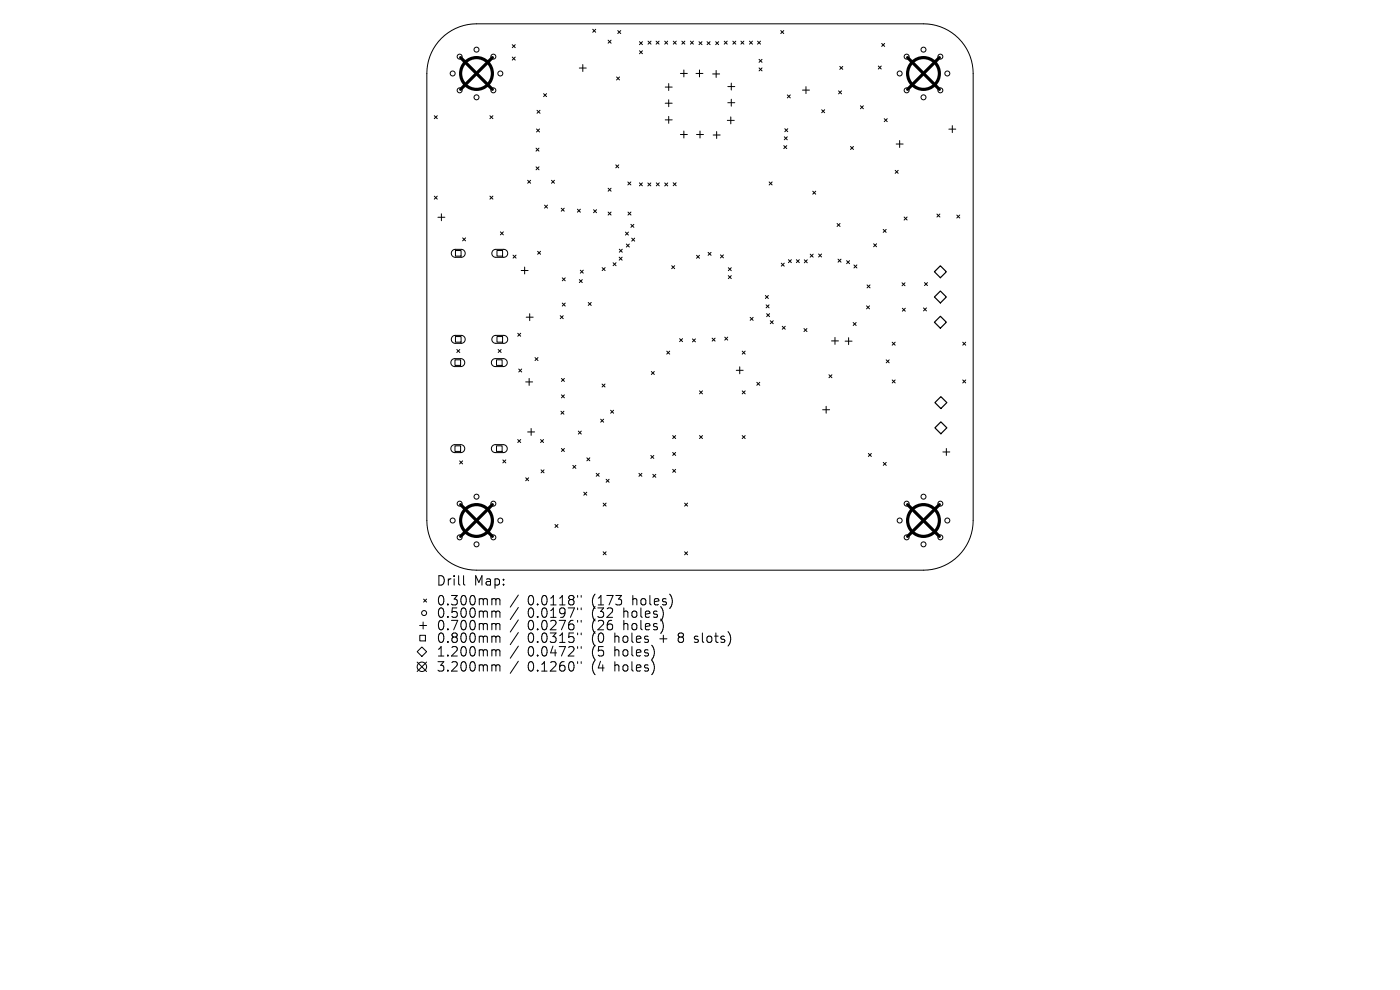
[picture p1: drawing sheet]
<svg xmlns="http://www.w3.org/2000/svg" width="297mm" height="210mm" viewBox="0 0 297 210" stroke-linecap="round" stroke-linejoin="round" font-family="sans-serif">
<defs><g id="words">
<g font-size="2.8">
<text x="92.5" y="124.5">Drill</text>
<text x="100.5" y="124.5">Map:</text>
<text x="92.5" y="128.7">0.300mm</text>
<text x="92.5" y="131.3">0.500mm</text>
<text x="111.9" y="128.7">0.0118&quot;</text>
<text x="111.9" y="131.3">0.0197&quot;</text>
<text x="125.7" y="128.7">(173</text>
<text x="125.7" y="131.3">(32</text>
<text x="132.5" y="131.3">holes)</text>
<text x="134.4" y="128.7">holes)</text>
<text x="92.5" y="134">0.700mm</text>
<text x="92.5" y="136.7">0.800mm</text>
<text x="111.9" y="134">0.0276&quot;</text>
<text x="111.9" y="136.7">0.0315&quot;</text>
<text x="125.7" y="134">(26</text>
<text x="125.7" y="136.7">(0</text>
<text x="130.6" y="136.7">holes</text>
<text x="132.5" y="134">holes)</text>
<text x="140.4" y="136.7">+</text>
<text x="144.6" y="136.7">8</text>
<text x="148.2" y="136.7">slots)</text>
<text x="92.5" y="139.5">1.200mm</text>
<text x="92.5" y="142.7">3.200mm</text>
<text x="111.9" y="139.5">0.0472&quot;</text>
<text x="111.9" y="142.7">0.1260&quot;</text>
<text x="125.7" y="139.5">(5</text>
<text x="125.7" y="142.7">(4</text>
<text x="130.6" y="139.5">holes)</text>
<text x="130.6" y="142.7">holes)</text>
</g>
</g></defs>
<g fill="none" stroke="#000" stroke-width=".21">
<path d="M93.6 8.1a10.5 10.5 0 0 1 7.5-3h94.8a10.5 10.5 0 0 1 10.6 10.5v94.8a10.5 10.5 0 0 1-10.6 10.6h-94.8a10.5 10.5 0 0 1-10.5-10.6v-94.8a10.5 10.5 0 0 1 3-7.5zM108.7 9.5l.6 .6M108.7 12.1l.6 .6M109.3 9.5l-.6 .6M109.3 12.1l-.6 .6M115.3 19.9l.7 .6M116 19.9l-.7 .6M122.9 14.4h1.5M123.6 13.7v1.5M125.7 6.2l.7 .6M126.4 6.2l-.7 .6M129 8.5l.6 .7"/>
<path d="M129.6 8.5l-.6 .7M130.8 16.3l.6 .7M131.1 6.5l.6 .6M131.4 16.3l-.6 .7M131.7 6.5l-.6 .6M135.7 8.8l.6 .7M135.7 10.8l.6 .6M136.3 8.8l-.6 .7M136.3 10.8l-.6 .6M137.5 8.7l.6 .7M138.1 8.7l-.6 .7M139.2 8.7l.6 .7"/>
<path d="M139.8 8.7l-.6 .7M141 8.7l.6 .7M141.1 18.5h1.5M141.6 8.7l-.6 .7M141.9 17.7v1.5M142.8 8.7l.7 .7M143.5 8.7l-.7 .7M144.3 15.6h1.5M144.7 8.7l.6 .7M145.1 14.8v1.5M145.3 8.7l-.6 .7M146.5 8.7l.6 .7"/>
<path d="M147.1 8.7l-.6 .7M147.7 15.6h1.4M148.3 8.8l.6 .7M148.4 14.8v1.5M148.9 8.8l-.6 .7M150 8.8l.6 .7M150.6 8.8l-.6 .7M151.2 15.7h1.5M151.8 8.8l.7 .7M151.9 14.9v1.5M152.5 8.8l-.7 .7M153.6 8.7l.7 .7"/>
<path d="M154.3 8.7l-.7 .7M154.4 18.4h1.5M155.1 17.6v1.5M155.5 8.7l.6 .7M156.1 8.7l-.6 .7M157.2 8.7l.6 .7M157.8 8.7l-.6 .7M159 8.7l.6 .7M159.6 8.7l-.6 .7M160.7 8.7l.6 .7M161 12.6l.7 .6M161 14.4l.7 .6"/>
<path d="M161.3 8.7l-.6 .7M161.7 12.6l-.7 .6M161.7 14.4l-.7 .6M165.6 6.5l.7 .6M166.3 6.5l-.7 .6M170.2 19.1h1.5M171 18.4v1.4M177.9 19.3l.6 .6M178.2 14.1l.6 .6M178.5 19.3l-.6 .6M178.8 14.1l-.6 .6M186.3 14l.7 .6"/>
<path d="M187 14l-.7 .6M187 9.2l.7 .6M187.7 9.2l-.7 .6M92.1 24.5l.7 .7M92.8 24.5l-.7 .7M103.9 24.5l.7 .7M104.6 24.5l-.7 .7M111.9 38.2l.7 .7M112.6 38.2l-.7 .7M113.7 31.4l.6 .7M113.7 35.4l.6 .6M113.8 27.4l.7 .6"/>
<path d="M113.9 23.4l.7 .6M114.3 31.4l-.6 .7M114.3 35.4l-.6 .6M114.5 27.4l-.7 .6M114.6 23.4l-.7 .6M117 38.2l.6 .7M117.6 38.2l-.6 .7M129 39.9l.6 .7M129.6 39.9l-.6 .7M130.6 35l.7 .6M131.3 35l-.7 .6M133.2 38.6l.6 .6"/>
<path d="M133.8 38.6l-.6 .6M135.6 38.8l.7 .6M136.3 38.8l-.7 .6M137.4 38.8l.7 .6M138.1 38.8l-.7 .6M139.2 38.8l.7 .6M139.9 38.8l-.7 .6M141 38.8l.7 .6M141.1 21.9h1.5M141.1 25.4h1.5M141.7 38.8l-.7 .6M141.9 21.2v1.4"/>
<path d="M141.9 24.7v1.5M142.8 38.8l.6 .6M143.4 38.8l-.6 .6M144.3 28.5h1.5M145.1 27.8v1.5M147.8 28.5h1.4M148.5 27.8v1.5M151.3 28.6h1.5M152 27.9v1.5M154.3 25.5h1.5M154.4 21.8h1.5M155 24.8v1.5"/>
<path d="M155.1 21.1v1.4M163.2 38.6l.6 .6M163.8 38.6l-.6 .6M166.3 30.9l.6 .6M166.4 29l.6 .7M166.5 27.3l.6 .6M166.9 30.9l-.6 .6M167 29l-.6 .7M167 20.1l.7 .7M167.1 27.3l-.6 .6M167.7 20.1l-.7 .7M174.3 23.3l.6 .6"/>
<path d="M174.9 23.3l-.6 .6M180.4 31.1l.7 .6M181.1 31.1l-.7 .6M182.5 22.4l.7 .7M183.2 22.4l-.7 .7M187.6 25.2l.6 .6M188.2 25.2l-.6 .6M189.9 36.1l.6 .7M190.1 30.6h1.5M190.5 36.1l-.6 .7M190.9 29.8v1.5M201.3 27.4h1.5"/>
<path d="M202 26.7v1.4M92.1 41.6l.7 .6M92.8 41.6l-.7 .6M92.9 46.1h1.5M93.6 45.4v1.4M96 53.1l.4-.2h1.4a.84 .84 0 0 1 .9 .8 .84 .84 0 0 1-.9 .9h-1.2a.84 .84 0 0 1-.8-.5 .84 .84 0 0 1 .2-1zM96.6 53.1h1.2v1.2h-1.2zM98.1 50.5l.7 .6M98.8 50.5l-.7 .6M103.9 41.6l.7 .6M104.6 41.6l-.7 .6M104.6 53.1l.5-.2h1.8a.84 .84 0 0 1 .8 .8 .84 .84 0 0 1-.8 .9h-1.7a.84 .84 0 0 1-.8-.5 .84 .84 0 0 1 .2-1z"/>
<path d="M105.4 53.1h1.2v1.2h-1.2zM106.2 49.2l.6 .6M106.8 49.2l-.6 .6M108.8 54.1l.7 .7M109.5 54.1l-.7 .7M110.6 57.4h1.4M111.3 56.6v1.5M114 53.3l.7 .6M114.7 53.3l-.7 .6M115.5 43.5l.7 .6M116.2 43.5l-.7 .6M119.1 44.2l.6 .6"/>
<path d="M119.3 58.9l.6 .7M119.7 44.2l-.6 .6M119.9 58.9l-.6 .7M122.5 44.4l.6 .6M122.9 59.3l.6 .6M123.1 57.3l.6 .6M123.1 44.4l-.6 .6M123.5 59.3l-.6 .6M123.7 57.3l-.6 .6M125.9 44.5l.7 .6M126.6 44.5l-.7 .6M127.7 56.8l.7 .6"/>
<path d="M128.4 56.8l-.7 .6M129 45l.6 .6M129.6 45l-.6 .6M130.1 55.7l.6 .7M130.7 55.7l-.6 .7M131.4 54.6l.6 .6M131.4 52.9l.6 .6M132 54.6l-.6 .6M132 52.9l-.6 .6M132.7 49.2l.6 .7M132.9 51.8l.6 .6M133.2 45l.7 .6"/>
<path d="M133.3 49.2l-.6 .7M133.5 51.8l-.6 .6M133.8 47.6l.7 .6M133.9 45l-.7 .6M134 50.5l.6 .7M134.5 47.6l-.7 .6M134.6 50.5l-.6 .7M142.5 56.4l.6 .6M143.1 56.4l-.6 .6M147.8 54.2l.6 .6M148.4 54.2l-.6 .6M150.2 53.5l.7 .7"/>
<path d="M150.9 53.5l-.7 .7M152.8 54.1l.7 .6M153.5 54.1l-.7 .6M154.5 56.8l.6 .6M154.5 58.5l.6 .6M155.1 56.8l-.6 .6M155.1 58.5l-.6 .6M165.7 55.8l.7 .7M166.4 55.8l-.7 .7M167.3 55.1l.6 .6M167.9 55.1l-.6 .6M168.9 55.1l.7 .6"/>
<path d="M169.6 55.1l-.7 .6M170.6 55.1l.7 .6M171.3 55.1l-.7 .6M171.9 53.9l.6 .6M172.4 40.6l.7 .6M172.5 53.9l-.6 .6M173.1 40.6l-.7 .6M173.7 53.9l.6 .6M174.3 53.9l-.6 .6M177.6 47.4l.6 .6M177.8 55l.6 .6M178.2 47.4l-.6 .6"/>
<path d="M178.4 55l-.6 .6M179.6 55.3l.6 .6M180.2 55.3l-.6 .6M181.2 56.2l.6 .6M181.8 56.2l-.6 .6M185.3 51.7l.7 .6M186 51.7l-.7 .6M187.4 48.7l.6 .6M188 48.7l-.6 .6M191.4 60l.6 .6M191.8 46l.6 .7M192 60l-.6 .6"/>
<path d="M192.4 46l-.6 .7M196.1 59.9l.7 .7M196.8 59.9l-.7 .7M198.8 45.4l.6 .6M199.4 45.4l-.6 .6M203 45.6l.6 .6M203.6 45.6l-.6 .6M95.9 76.3l.4-.2h1.5a.84 .84 0 0 1 .8 .8 .84 .84 0 0 1-.9 .9h-1.2a.84 .84 0 0 1-.8-.6 .84 .84 0 0 1 .2-.9zM96 71.4l.4-.2 1.4-.1a.84 .84 0 0 1 .9 .9 .84 .84 0 0 1-.9 .8h-1.2a.84 .84 0 0 1-.8-.5 .84 .84 0 0 1 .2-.9zM96.5 76.3h1.2v1.2h-1.2zM96.6 71.4h1.2v1.2h-1.2zM96.9 74.1l.6 .7"/>
<path d="M97.5 74.1l-.6 .7M104.5 76.3l.5-.2h1.8a.84 .84 0 0 1 .8 .8 .84 .84 0 0 1-.8 .9h-1.7a.84 .84 0 0 1-.8-.6 .84 .84 0 0 1 .2-.9zM104.6 71.4l.5-.3h1.8a.84 .84 0 0 1 .8 .9 .84 .84 0 0 1-.8 .8h-1.7a.84 .84 0 0 1-.8-.5 .84 .84 0 0 1 .2-.9zM105.3 76.3h1.2v1.2h-1.2zM105.4 71.4h1.2v1.2h-1.2zM105.7 74.1l.6 .7M106.3 74.1l-.6 .7M109.8 70.7l.7 .6M110 78.3l.7 .6M110.5 70.7l-.7 .6M110.7 78.3l-.7 .6M111.6 67.3h1.5"/>
<path d="M112.4 66.5v1.5M113.5 75.9l.6 .6M114.1 75.9l-.6 .6M118.9 67l.6 .6M119.3 64.3l.6 .6M119.5 67l-.6 .6M119.9 64.3l-.6 .6M124.8 64.2l.6 .6M125.4 64.2l-.6 .6M138.2 78.8l.6 .6M138.8 78.8l-.6 .6M141.4 74.5l.7 .6"/>
<path d="M142.1 74.5l-.7 .6M144.2 71.8l.6 .7M144.8 71.8l-.6 .7M146.9 71.9l.6 .6M147.5 71.9l-.6 .6M151.1 71.7l.6 .7M151.7 71.7l-.6 .7M153.8 71.5l.6 .6M154.4 71.5l-.6 .6M156.2 78.6h1.5M156.9 77.8v1.5M157.5 74.5l.6 .6"/>
<path d="M158.1 74.5l-.6 .6M159.1 67.3l.7 .7M159.8 67.3l-.7 .7M162.4 62.7l.6 .6M162.5 64.7l.7 .6M162.6 66.5l.7 .7M163 62.7l-.6 .6M163.2 64.7l-.7 .6M163.3 66.5l-.7 .7M163.4 68l.6 .7M164 68l-.6 .7M166 69.2l.6 .6"/>
<path d="M166.6 69.2l-.6 .6M170.6 69.7l.6 .6M171.2 69.7l-.6 .6M175.9 79.5l.6 .6M176.4 72.3h1.5M176.5 79.5l-.6 .6M177.1 71.6v1.5M179.3 72.4h1.5M180 71.6v1.5M181 68.4l.6 .6M181.6 68.4l-.6 .6M183.8 64.9l.7 .6"/>
<path d="M183.9 60.4l.7 .7M184.5 64.9l-.7 .6M184.6 60.4l-.7 .7M188 76.3l.6 .7M188.6 76.3l-.6 .7M189.3 72.6l.6 .6M189.9 72.6l-.6 .6M191.4 65.4l.7 .6M192.1 65.4l-.7 .6M195.9 65.3l.6 .7M196.5 65.3l-.6 .7M204.2 72.6l.7 .6"/>
<path d="M204.9 72.6l-.7 .6M95.9 94.6l.4-.3h1.5a.84 .84 0 0 1 .8 .9 .84 .84 0 0 1-.9 .8h-1.2a.84 .84 0 0 1-.8-.5 .84 .84 0 0 1 .2-.9zM96.5 94.6h1.2v1.2h-1.2zM97.5 97.8l.6 .6M98.1 97.8l-.6 .6M104.5 94.6l.5-.3h1.8a.84 .84 0 0 1 .8 .9 .84 .84 0 0 1-.8 .8h-1.7a.84 .84 0 0 1-.8-.5 .84 .84 0 0 1 .2-.9zM105.3 94.6h1.2v1.2h-1.2zM106.7 97.6l.6 .6M107.3 97.6l-.6 .6M109.8 93.2l.7 .7M110.5 93.2l-.7 .7M111.5 81h1.5"/>
<path d="M111.9 91.6h1.5M112.3 80.3v1.5M112.7 90.9v1.5M114.7 93.2l.6 .7M114.8 99.7l.6 .6M115.3 93.2l-.6 .7M115.4 99.7l-.6 .6M119 87.2l.6 .7M119.1 80.3l.6 .6M119.1 83.8l.6 .6M119.1 95.1l.6 .7M119.6 87.2l-.6 .7"/>
<path d="M119.7 80.3l-.6 .6M119.7 83.8l-.6 .6M119.7 95.1l-.6 .7M121.5 98.7l.7 .7M122.2 98.7l-.7 .7M122.7 91.5l.6 .6M123.3 91.5l-.6 .6M124.5 97.1l.6 .7M125.1 97.1l-.6 .7M127.4 88.9l.7 .7M127.7 81.5l.7 .6M128.1 88.9l-.7 .7"/>
<path d="M128.4 81.5l-.7 .6M129.5 87l.7 .7M130.2 87l-.7 .7M138.1 96.6l.6 .6M138.7 96.6l-.6 .6M142.7 92.4l.6 .6M142.7 96l.6 .6M142.7 99.6l.6 .6M143.3 92.4l-.6 .6M143.3 96l-.6 .6M143.3 99.6l-.6 .6M148.4 82.9l.6 .6"/>
<path d="M148.4 92.4l.6 .6M149 82.9l-.6 .6M149 92.4l-.6 .6M157.5 82.9l.6 .6M157.5 92.4l.6 .6M158.1 82.9l-.6 .6M158.1 92.4l-.6 .6M160.5 81.1l.7 .6M161.2 81.1l-.7 .6M174.5 86.9h1.5M175.3 86.2v1.5M184.2 96.2l.7 .6"/>
<path d="M184.9 96.2l-.7 .6M187.4 98.1l.6 .6M188 98.1l-.6 .6M189.3 80.6l.6 .6M189.9 80.6l-.6 .6M200 95.9h1.5M200.8 95.1v1.5M204.2 80.6l.7 .6M204.9 80.6l-.7 .6M111.5 101.4l.7 .6M112.2 101.4l-.7 .6M117.7 111.3l.7 .6"/>
<path d="M118.4 111.3l-.7 .6M123.8 104.4l.7 .6M124.5 104.4l-.7 .6M126.5 100.4l.6 .6M127.1 100.4l-.6 .6M128 106.7l.6 .7M128 117.1l.6 .6M128.6 106.7l-.6 .7M128.6 117.1l-.6 .6M128.6 101.7l.6 .6M129.2 101.7l-.6 .6M135.5 100.4l.7 .6"/>
<path d="M136.2 100.4l-.7 .6M138.5 100.6l.6 .6M139.1 100.6l-.6 .6M145.2 106.7l.7 .7M145.2 117.1l.7 .6M145.9 106.7l-.7 .7M145.9 117.1l-.7 .6M88.5 138.2l1-1 1 1-1 1zM89 132.7h1.5M89.1 134.8h1.2v1.2h-1.2zM89.8 131.9v1.5M89.9 127.1l.6 .6"/>
<path d="M90.5 127.1l-.6 .6M98.3 122.1v1.7l.3 .3M104.6 127l.5 .1 .1 .2M104.6 129.6l.5 .1 .1 .2M104.6 132.3h.3l.3 .3M104.6 134.9h.3l.3 .3M104.6 137.8l.5 .1 .1 .2M105.2 127.3l.3-.3 .5 .1 .1 1.2M105.2 127.3v1M105.2 129.9v1.1M105.2 132.6v1M105.2 135.2v1.1"/>
<path d="M105.2 138.1v1.1M105.2 129.9l.3-.3 .5 .1 .1 1.3M105.2 132.6l.3-.3 .5 .1 .1 1.2M105.2 135.2l.3-.3 .5 .1 .1 1.3M105.2 138.1l.3-.3 .5 .1 .1 1.3M110 126.2l-1.8 2.6M110 128.9l-1.8 2.5M110 131.5l-1.8 2.6M110 134.2l-1.8 2.6M110 137.1l-1.8 2.5M122.5 126.3v.4M122.5 129v.3"/>
<path d="M122.5 131.6v.4M122.5 134.3v.4M122.5 137.2v.3M123.3 126.3v.4M123.3 129v.3M123.3 131.6v.4M123.3 134.3v.4M123.3 137.2v.3M147.3 136.2l.2 .1M147.4 135v.5M88.5 140.4l2 2M90.5 140.4l-2 2"/>
<path d="M104.6 141l.5 .1 .1 .2M105.2 141.3v1.1M105.2 141.3l.3-.3 .5 .1 .1 1.3M110 140.3l-1.8 2.5M122.5 140.4v.3M123.3 140.4v.3"/>
<circle cx="96" cy="15.6" r=".53"/>
<circle cx="97.5" cy="19.2" r=".53"/>
<circle cx="97.5" cy="12" r=".53"/>
<circle cx="101.1" cy="10.5" r=".53"/>
<circle cx="104.7" cy="19.2" r=".53"/>
<circle cx="104.7" cy="12" r=".53"/>
<circle cx="106.1" cy="15.6" r=".53"/>
<circle cx="190.9" cy="15.6" r=".53"/>
<circle cx="192.3" cy="19.2" r=".53"/>
<circle cx="192.3" cy="12" r=".53"/>
<circle cx="195.9" cy="10.5" r=".53"/>
<circle cx="199.5" cy="19.2" r=".53"/>
<circle cx="199.5" cy="12" r=".53"/>
<circle cx="201" cy="15.6" r=".53"/>
<circle cx="101.1" cy="20.6" r=".53"/>
<circle cx="195.9" cy="20.6" r=".53"/>
<circle cx="96" cy="110.4" r=".53"/>
<circle cx="97.5" cy="114" r=".53"/>
<circle cx="97.5" cy="106.8" r=".53"/>
<circle cx="101.1" cy="105.4" r=".53"/>
<circle cx="101.1" cy="115.5" r=".53"/>
<circle cx="104.7" cy="114" r=".53"/>
<circle cx="104.7" cy="106.8" r=".53"/>
<circle cx="106.1" cy="110.4" r=".53"/>
<circle cx="190.9" cy="110.4" r=".53"/>
<circle cx="192.3" cy="114" r=".53"/>
<circle cx="192.3" cy="106.8" r=".53"/>
<circle cx="195.9" cy="105.4" r=".53"/>
<circle cx="195.9" cy="115.5" r=".53"/>
<circle cx="199.5" cy="114" r=".53"/>
<circle cx="199.5" cy="106.8" r=".53"/>
<circle cx="201" cy="110.4" r=".53"/>
<circle cx="90" cy="130" r=".53"/>
<circle cx="89.5" cy="141.4" r="1"/>
</g>
<path d="M199.5 56.4l1.3 1.2-1.3 1.3-1.3-1.3zM199.5 61.7l1.3 1.3-1.3 1.3-1.3-1.3zM199.5 67.1l1.3 1.3-1.3 1.2-1.3-1.2zM198.3 85.4l1.3-1.3 1.3 1.3-1.3 1.3zM198.3 90.8l1.3-1.3 1.3 1.3-1.3 1.2z" fill="none" stroke="#000" stroke-width=".25"/>
<g fill="none" stroke="#000" stroke-width=".67">
<path d="M97.7 12.2l6.8 6.8M104.5 12.2l-6.8 6.8M192.5 12.2l6.8 6.8M199.3 12.2l-6.8 6.8M97.7 107l6.8 6.8M104.5 107l-6.8 6.8M192.5 107l6.8 6.8M199.3 107l-6.8 6.8"/>
<circle cx="101.1" cy="15.6" r="3.4"/>
<circle cx="195.9" cy="15.6" r="3.4"/>
<circle cx="101.1" cy="110.4" r="3.4"/>
<circle cx="195.9" cy="110.4" r="3.4"/>
</g>
<use href="#words"/>
</svg>
